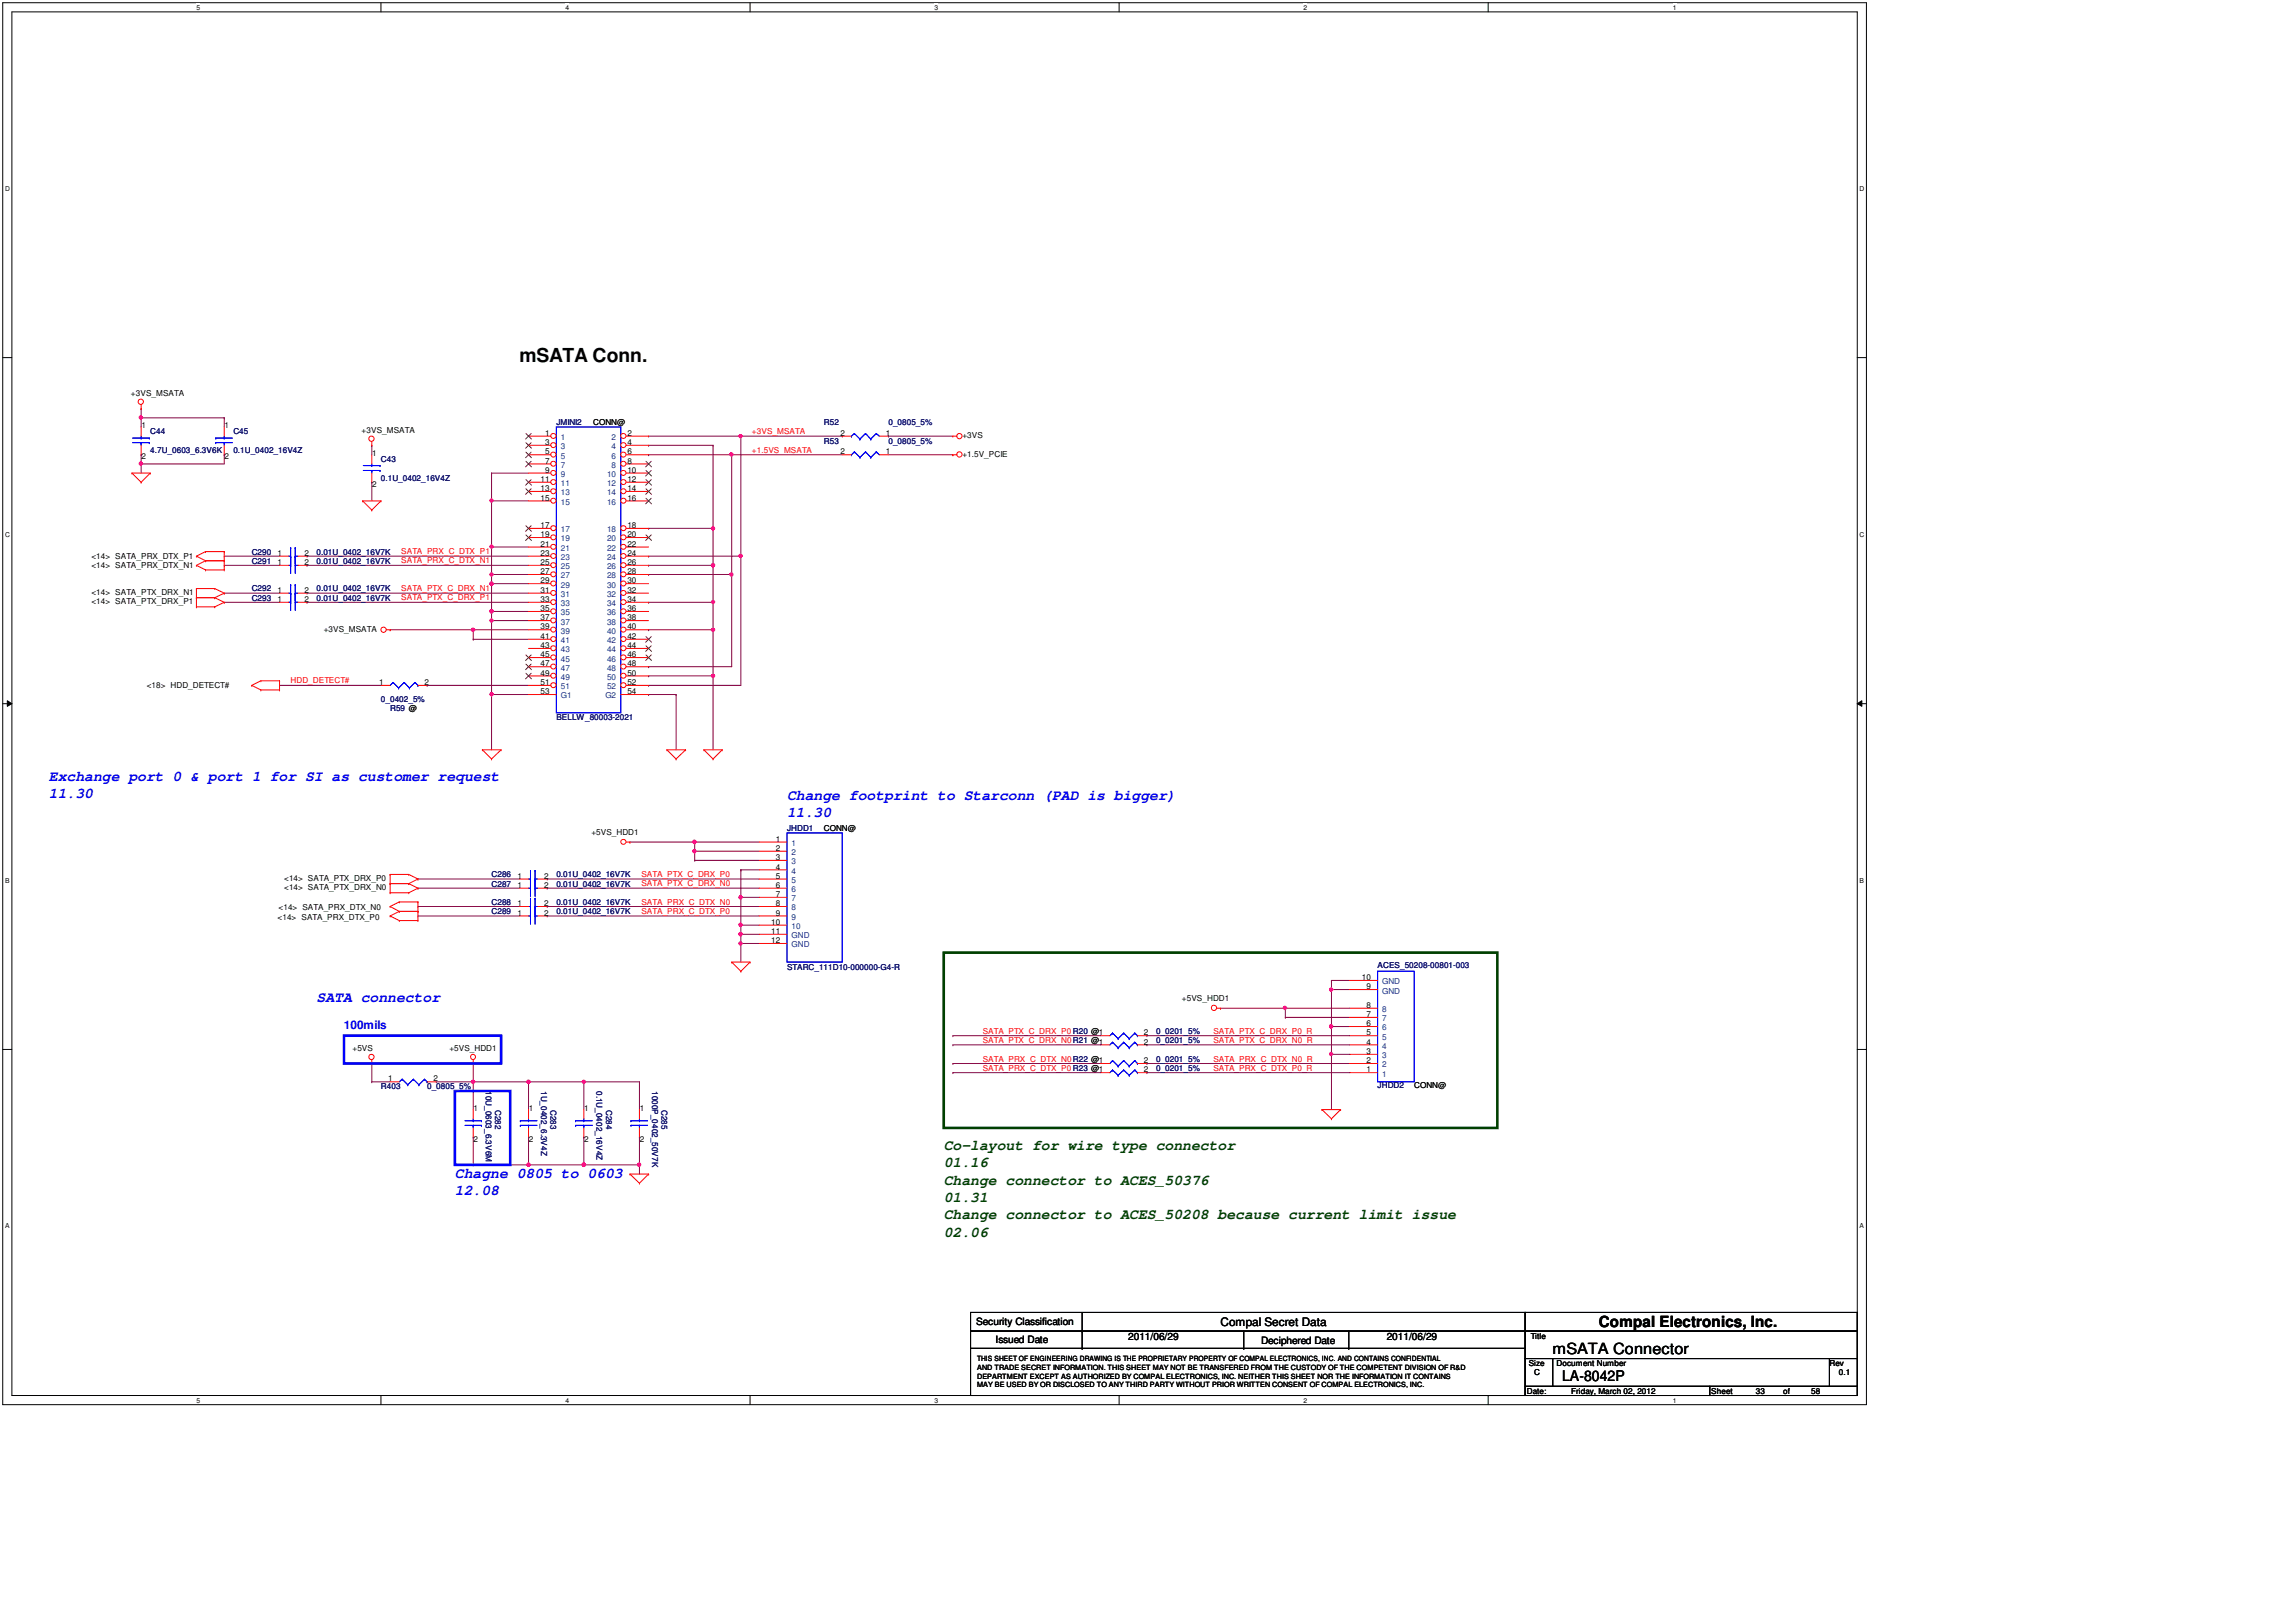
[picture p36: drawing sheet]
<svg xmlns="http://www.w3.org/2000/svg" width="297mm" height="210mm" viewBox="0 0 297 210" stroke-linecap="round" stroke-linejoin="round" font-family="sans-serif">
<defs><g id="words">
<text font-size="2.5" x="67.2" y="46.8">mSATA Conn.</text>
<g font-size="2">
<text x="206.8" y="171.7">Compal Electronics, Inc.</text>
<text x="200.9" y="175.3">mSATA Connector</text>
</g>
<g font-size="1.9" fill="#00f">
<text x="6.3" y="101.1">Exchange port 0 &amp; port 1 for SI as customer request</text>
<text x="6.3" y="103.3">11.30</text>
<text x="101.8" y="103.5">Change footprint to Starconn (PAD is bigger)</text>
<text x="101.8" y="105.7">11.30</text>
<text x="40.9" y="129.7">SATA connector</text>
<text x="58.9" y="152.4">Chagne 0805 to 0603</text>
<text x="58.9" y="154.6">12.08</text>
</g>
<g font-size="1.9" fill="#004000">
<text x="122.1" y="148.8">Co-layout for wire type connector</text>
<text x="122.1" y="151">01.16</text>
<text x="122.1" y="153.3">Change connector to ACES_50376</text>
<text x="122.1" y="155.5">01.31</text>
<text x="122.1" y="157.8">Change connector to ACES_50208 because current limit issue</text>
<text x="122.1" y="160">02.06</text>
</g>
<text font-size="1.9" x="202.1" y="178.7">LA-8042P</text>
<text font-size="1.5" fill="#00f" x="44.5" y="133.1">100mils</text>
<text font-size="1.5" x="157.9" y="171.6">Compal Secret Data</text>
<g font-size="1.3">
<text x="126.3" y="171.5">Security Classification</text>
<text x="128.8" y="173.8">Issued Date</text>
<text x="146" y="173.4">2011/06/29</text>
<text x="163.2" y="173.9">Deciphered Date</text>
<text x="179.4" y="173.4">2011/06/29</text>
</g>
<g font-size="1.1">
<text x="16.9" y="51.2">+3VS_MSATA</text>
<text x="18.3" y="55.4">1</text>
<text x="18.3" y="59.4">2</text>
<text x="29.1" y="55.4">1</text>
<text x="29.1" y="59.4">2</text>
<text x="46.8" y="56">+3VS_MSATA</text>
<text x="48.1" y="59">1</text>
<text x="70.5" y="57.6">3</text>
<text x="70.5" y="58.8">5</text>
<text x="70.5" y="60">7</text>
<text x="70.5" y="56.4">1</text>
<text x="76.8" y="55">CONN@</text>
<text x="81.2" y="57.6">4</text>
<text x="81.2" y="58.8">6</text>
<text x="81.2" y="60">8</text>
<text x="81.2" y="56.4">2</text>
<text x="108.7" y="56.4">2</text>
<text x="108.7" y="58.8">2</text>
<text x="114.6" y="56.4">1</text>
<text x="114.6" y="58.8">1</text>
<text x="124.5" y="56.7">+3VS</text>
<text x="124.5" y="59.1">+1.5V_PCIE</text>
<text x="48.1" y="63">2</text>
<text x="69.9" y="62.4">11</text>
<text x="69.9" y="63.6">13</text>
<text x="69.9" y="64.8">15</text>
<text x="70.5" y="61.2">9</text>
<text x="81.2" y="61.2">10</text>
<text x="81.2" y="62.4">12</text>
<text x="81.2" y="63.6">14</text>
<text x="81.2" y="64.8">16</text>
<text x="35.9" y="71.9">1</text>
<text x="39.4" y="71.9">2</text>
<text x="69.9" y="68.3">17</text>
<text x="69.9" y="69.5">19</text>
<text x="69.9" y="70.7">21</text>
<text x="69.9" y="71.9">23</text>
<text x="81.2" y="68.3">18</text>
<text x="81.2" y="69.5">20</text>
<text x="81.2" y="70.7">22</text>
<text x="81.2" y="71.9">24</text>
<text x="11.8" y="73.5">&lt;14&gt; SATA_PRX_DTX_N1</text>
<text x="11.8" y="72.4">&lt;14&gt; SATA_PRX_DTX_P1</text>
<text x="11.8" y="77">&lt;14&gt; SATA_PTX_DRX_N1</text>
<text x="35.9" y="73.1">1</text>
<text x="35.9" y="77.9">1</text>
<text x="35.9" y="76.7">1</text>
<text x="39.4" y="73.1">2</text>
<text x="39.4" y="77.9">2</text>
<text x="39.4" y="76.7">2</text>
<text x="69.9" y="73.1">25</text>
<text x="69.9" y="74.3">27</text>
<text x="69.9" y="75.5">29</text>
<text x="69.9" y="76.7">31</text>
<text x="69.9" y="77.9">33</text>
<text x="81.2" y="73.1">26</text>
<text x="81.2" y="74.3">28</text>
<text x="81.2" y="75.5">30</text>
<text x="81.2" y="76.7">32</text>
<text x="81.2" y="77.9">34</text>
<text x="11.8" y="78.2">&lt;14&gt; SATA_PTX_DRX_P1</text>
<text x="41.9" y="81.8">+3VS_MSATA</text>
<text x="69.9" y="79.1">35</text>
<text x="69.9" y="80.3">37</text>
<text x="69.9" y="81.5">39</text>
<text x="69.9" y="82.7">41</text>
<text x="69.9" y="83.9">43</text>
<text x="81.2" y="79.1">36</text>
<text x="81.2" y="80.3">38</text>
<text x="81.2" y="81.5">40</text>
<text x="81.2" y="82.7">42</text>
<text x="81.2" y="83.9">44</text>
<text x="19" y="89.1">&lt;18&gt; HDD_DETECT#</text>
<text x="49" y="88.7">1</text>
<text x="54.9" y="88.7">2</text>
<text x="69.9" y="85.1">45</text>
<text x="69.9" y="86.2">47</text>
<text x="69.9" y="87.4">49</text>
<text x="69.9" y="88.7">51</text>
<text x="69.9" y="89.8">53</text>
<text x="81.2" y="85.1">46</text>
<text x="81.2" y="86.2">48</text>
<text x="81.2" y="87.4">50</text>
<text x="81.2" y="88.7">52</text>
<text x="81.2" y="89.8">54</text>
<text x="106.6" y="107.6">CONN@</text>
<text x="66.9" y="113.7">1</text>
<text x="70.4" y="113.7">2</text>
<text x="76.5" y="108">+5VS_HDD1</text>
<text x="100.4" y="108.9">1</text>
<text x="100.4" y="110.1">2</text>
<text x="100.4" y="111.3">3</text>
<text x="100.4" y="112.5">4</text>
<text x="100.4" y="113.7">5</text>
<text x="35.9" y="119">&lt;14&gt; SATA_PRX_DTX_P0</text>
<text x="36" y="117.8">&lt;14&gt; SATA_PRX_DTX_N0</text>
<text x="36.8" y="115.2">&lt;14&gt; SATA_PTX_DRX_N0</text>
<text x="36.8" y="114">&lt;14&gt; SATA_PTX_DRX_P0</text>
<text x="66.9" y="118.5">1</text>
<text x="66.9" y="114.9">1</text>
<text x="66.9" y="117.3">1</text>
<text x="70.4" y="118.5">2</text>
<text x="70.4" y="114.9">2</text>
<text x="70.4" y="117.3">2</text>
<text x="99.8" y="119.7">10</text>
<text x="100.4" y="114.9">6</text>
<text x="100.4" y="116.1">7</text>
<text x="100.4" y="117.3">8</text>
<text x="100.4" y="118.5">9</text>
<text x="99.8" y="120.9">11</text>
<text x="99.8" y="122.1">12</text>
<text x="152.9" y="129.5">+5VS_HDD1</text>
<text x="176.2" y="126.8">10</text>
<text x="176.8" y="131.6">7</text>
<text x="176.8" y="130.4">8</text>
<text x="176.8" y="128">9</text>
<text x="45.6" y="136">+5VS</text>
<text x="58.1" y="136">+5VS_HDD1</text>
<text x="148" y="137.6">2</text>
<text x="148" y="134">2</text>
<text x="148" y="135.2">2</text>
<text x="176.8" y="137.6">2</text>
<text x="176.8" y="136.4">3</text>
<text x="176.8" y="135.2">4</text>
<text x="176.8" y="134">5</text>
<text x="176.8" y="132.8">6</text>
<text x="50.2" y="140">1</text>
<text x="56.1" y="140">2</text>
<text x="61.3" y="143.7">1</text>
<text x="68.4" y="143.7">1</text>
<text x="75.6" y="143.7">1</text>
<text x="82.8" y="143.7">1</text>
<text x="148" y="138.8">2</text>
<text x="176.8" y="138.8">1</text>
<text x="183" y="140.8">CONN@</text>
<text x="61.3" y="147.8">2</text>
<text x="68.4" y="147.8">2</text>
<text x="75.6" y="147.8">2</text>
<text x="82.8" y="147.8">2</text>
<text x="198" y="173.3">Title</text>
<text x="197.8" y="176.8">Size</text>
<text x="198.5" y="178">C</text>
<text x="201.4" y="176.8">Document Number</text>
<text x="236.7" y="176.8">Rev</text>
<text x="237.9" y="178">0.1</text>
<text x="197.5" y="180.4">Date:</text>
<text x="203.3" y="180.4">Friday, March 02, 2012</text>
<text x="221.4" y="180.4">Sheet</text>
<text x="227.2" y="180.4">33</text>
<text x="230.7" y="180.4">of</text>
<text x="234.3" y="180.4">58</text>
</g>
<g font-size="1.1" fill="#000080">
<text x="19.4" y="56.2">C44</text>
<text x="19.4" y="58.6">4.7U_0603_6.3V6K</text>
<text x="30.2" y="56.2">C45</text>
<text x="30.2" y="58.6">0.1U_0402_16V4Z</text>
<text x="49.3" y="59.8">C43</text>
<text x="72" y="55">JMINI2</text>
<text x="106.6" y="55">R52</text>
<text x="106.6" y="57.4">R53</text>
<text x="114.9" y="55">0_0805_5%</text>
<text x="114.9" y="57.4">0_0805_5%</text>
<text x="49.3" y="62.2">0.1U_0402_16V4Z</text>
<text x="32.6" y="71.8">C290</text>
<text x="40.9" y="71.8">0.01U_0402_16V7K</text>
<text x="32.6" y="72.9">C291</text>
<text x="32.6" y="77.7">C293</text>
<text x="32.6" y="76.5">C292</text>
<text x="40.9" y="72.9">0.01U_0402_16V7K</text>
<text x="40.9" y="77.7">0.01U_0402_16V7K</text>
<text x="40.9" y="76.5">0.01U_0402_16V7K</text>
<text x="49.3" y="90.9">0_0402_5%</text>
<text x="50.5" y="92">R59 @</text>
<text x="72" y="93.2">BELLW_80003-2021</text>
<text x="101.8" y="107.6">JHDD1</text>
<text x="63.6" y="113.5">C286</text>
<text x="72" y="113.5">0.01U_0402_16V7K</text>
<text x="63.6" y="118.3">C289</text>
<text x="63.6" y="114.7">C287</text>
<text x="63.6" y="117.1">C288</text>
<text x="72" y="118.3">0.01U_0402_16V7K</text>
<text x="72" y="114.7">0.01U_0402_16V7K</text>
<text x="72" y="117.1">0.01U_0402_16V7K</text>
<text x="101.8" y="125.5">STARC_111D10-000000-G4-R</text>
<text x="178.2" y="125.2">ACES_50208-00801-003</text>
<text x="149.6" y="137.4">0_0201_5%</text>
<text x="149.6" y="133.8">0_0201_5%</text>
<text x="149.6" y="135">0_0201_5%</text>
<text x="49.3" y="141">R403</text>
<text x="55.3" y="141">0_0805_5%</text>
<text x="62.9" y="141.2" transform="rotate(90 62.9 141.2)">10U_0603_6.3V6M</text>
<text x="64.1" y="143.6" transform="rotate(90 64.1 143.6)">C282</text>
<text x="70" y="141.2" transform="rotate(90 70 141.2)">1U_0402_6.3V4Z</text>
<text x="71.2" y="143.6" transform="rotate(90 71.2 143.6)">C283</text>
<text x="77.2" y="141.2" transform="rotate(90 77.2 141.2)">0.1U_0402_16V4Z</text>
<text x="78.4" y="143.6" transform="rotate(90 78.4 143.6)">C284</text>
<text x="84.4" y="141.2" transform="rotate(90 84.4 141.2)">1000P_0402_50V7K</text>
<text x="85.6" y="143.6" transform="rotate(90 85.6 143.6)">C285</text>
<text x="149.6" y="138.6">0_0201_5%</text>
<text x="178.2" y="140.8">JHDD2</text>
</g>
<g font-size="1.1" fill="#004080">
<text x="72.6" y="58.1">3</text>
<text x="72.6" y="59.4">5</text>
<text x="72.6" y="56.9">1</text>
<text x="79.1" y="58.1">4</text>
<text x="79.1" y="59.4">6</text>
<text x="79.1" y="56.9">2</text>
<text x="72.6" y="60.5">7</text>
<text x="72.6" y="61.7">9</text>
<text x="72.6" y="62.9">11</text>
<text x="72.6" y="64.1">13</text>
<text x="72.6" y="65.3">15</text>
<text x="78.5" y="61.7">10</text>
<text x="78.5" y="62.9">12</text>
<text x="78.5" y="64.1">14</text>
<text x="78.5" y="65.3">16</text>
<text x="79.1" y="60.5">8</text>
<text x="72.6" y="68.9">17</text>
<text x="72.6" y="70.1">19</text>
<text x="72.6" y="71.3">21</text>
<text x="78.5" y="68.9">18</text>
<text x="78.5" y="70.1">20</text>
<text x="78.5" y="71.3">22</text>
<text x="72.6" y="72.5">23</text>
<text x="72.6" y="73.7">25</text>
<text x="72.6" y="74.9">27</text>
<text x="72.6" y="76">29</text>
<text x="72.6" y="77.3">31</text>
<text x="78.5" y="72.5">24</text>
<text x="78.5" y="73.7">26</text>
<text x="78.5" y="74.9">28</text>
<text x="78.5" y="76">30</text>
<text x="78.5" y="77.3">32</text>
<text x="72.6" y="78.5">33</text>
<text x="72.6" y="79.6">35</text>
<text x="72.6" y="80.8">37</text>
<text x="72.6" y="82">39</text>
<text x="72.6" y="83.2">41</text>
<text x="78.5" y="78.5">34</text>
<text x="78.5" y="79.6">36</text>
<text x="78.5" y="80.8">38</text>
<text x="78.5" y="82">40</text>
<text x="78.5" y="83.2">42</text>
<text x="72.6" y="84.4">43</text>
<text x="72.6" y="85.6">45</text>
<text x="72.6" y="86.8">47</text>
<text x="72.6" y="88">49</text>
<text x="72.6" y="89.2">51</text>
<text x="78.5" y="84.4">44</text>
<text x="78.5" y="85.6">46</text>
<text x="78.5" y="86.8">48</text>
<text x="78.5" y="88">50</text>
<text x="78.5" y="89.2">52</text>
<text x="72.6" y="90.4">G1</text>
<text x="78.3" y="90.4">G2</text>
<text x="102.4" y="109.5">1</text>
<text x="102.4" y="110.7">2</text>
<text x="102.4" y="111.8">3</text>
<text x="102.4" y="113.1">4</text>
<text x="102.4" y="114.3">5</text>
<text x="102.4" y="115.4">6</text>
<text x="102.4" y="116.6">7</text>
<text x="102.4" y="117.8">8</text>
<text x="102.4" y="119">9</text>
<text x="102.4" y="120.2">10</text>
<text x="102.4" y="121.4">GND</text>
<text x="102.4" y="122.6">GND</text>
<text x="178.8" y="131">8</text>
<text x="178.8" y="128.6">GND</text>
<text x="178.8" y="127.4">GND</text>
<text x="178.8" y="137">3</text>
<text x="178.8" y="135.7">4</text>
<text x="178.8" y="134.5">5</text>
<text x="178.8" y="133.4">6</text>
<text x="178.8" y="132.2">7</text>
<text x="178.8" y="139.3">1</text>
<text x="178.8" y="138.1">2</text>
</g>
<g font-size="1.1" fill="#f00">
<text x="97.3" y="58.6">+1.5VS_MSATA</text>
<text x="97.3" y="56.2">+3VS_MSATA</text>
<text x="51.9" y="71.7">SATA_PRX_C_DTX_P1</text>
<text x="51.9" y="72.9">SATA_PRX_C_DTX_N1</text>
<text x="51.9" y="76.5">SATA_PTX_C_DRX_N1</text>
<text x="51.9" y="77.7">SATA_PTX_C_DRX_P1</text>
<text x="37.6" y="88.4">HDD_DETECT#</text>
<text x="83" y="113.5">SATA_PTX_C_DRX_P0</text>
<text x="83" y="114.7">SATA_PTX_C_DRX_N0</text>
<text x="83" y="117.1">SATA_PRX_C_DTX_N0</text>
<text x="83" y="118.3">SATA_PRX_C_DTX_P0</text>
<text x="127.1" y="135">SATA_PTX_C_DRX_N0R21 @1</text>
<text x="127.1" y="133.8">SATA_PTX_C_DRX_P0 R20 @1</text>
<text x="127.1" y="137.4">SATA_PRX_C_DTX_N0R22 @1</text>
<text x="157" y="135">SATA_PTX_C_DRX_N0_R</text>
<text x="157" y="133.8">SATA_PTX_C_DRX_P0_R</text>
<text x="157" y="137.4">SATA_PRX_C_DTX_N0_R</text>
<text x="127.1" y="138.6">SATA_PRX_C_DTX_P0 R23 @1</text>
<text x="157" y="138.6">SATA_PRX_C_DTX_P0_R</text>
</g>
<g font-size=".9">
<text x="25.4" y="1.3">5</text>
<text x="73.2" y="1.3">4</text>
<text x="120.9" y="1.3">3</text>
<text x="168.7" y="1.3">2</text>
<text x="216.4" y="1.3">1</text>
<text x=".6" y="24.7">D</text>
<text x="240.6" y="24.7">D</text>
<text x=".6" y="69.4">C</text>
<text x="240.6" y="69.4">C</text>
<text x=".6" y="114.2">B</text>
<text x="240.6" y="114.2">B</text>
<text x=".6" y="159">A</text>
<text x="240.6" y="159">A</text>
<text x="126.4" y="178.4">DEPARTMENT EXCEPT AS AUTHORIZED BY COMPAL ELECTRONICS, INC. NEITHER THIS SHEET NOR THE INFORMATION IT CONTAINS</text>
<text x="126.4" y="176.2">THIS SHEET OF ENGINEERING DRAWING IS THE PROPRIETARY PROPERTY OF COMPAL ELECTRONICS, INC. AND CONTAINS CONFIDENTIAL</text>
<text x="126.4" y="177.3">AND TRADE SECRET INFORMATION. THIS SHEET MAY NOT BE TRANSFERED FROM THE CUSTODY OF THE COMPETENT DIVISION OF R&amp;D</text>
<text x="126.4" y="179.5">MAY BE USED BY OR DISCLOSED TO ANY THIRD PARTY WITHOUT PRIOR WRITTEN CONSENT OF COMPAL ELECTRONICS, INC.</text>
<text x="25.4" y="181.5">5</text>
<text x="73.2" y="181.5">4</text>
<text x="120.9" y="181.5">3</text>
<text x="168.7" y="181.5">2</text>
<text x="216.4" y="181.5">1</text>
</g>
</g></defs>
<path d="M.4 .4h241.1v181.4h-241.1zM1.5 1.5h238.8v179.1h-238.8z" fill="none" stroke="#000" stroke-width=".13"/>
<g fill="#fff">
<path d="M25.4 .5h.5v1h-.5z"/>
<path d="M25.4 180.7h.5v1h-.5z"/>
</g>
<path d="M49.3 .4v1.1M49.3 180.6v1.2" fill="none" stroke="#000" stroke-width=".13"/>
<g fill="#fff">
<path d="M73.2 .5h.4v1h-.4z"/>
<path d="M73.2 180.7h.4v1h-.4z"/>
</g>
<path d="M97 .4v1.1M97 180.6v1.2" fill="none" stroke="#000" stroke-width=".13"/>
<g fill="#fff">
<path d="M120.9 .5h.5v1h-.5z"/>
<path d="M120.9 180.7h.5v1h-.5z"/>
</g>
<path d="M144.8 .4v1.1M144.8 180.6v1.2" fill="none" stroke="#000" stroke-width=".13"/>
<g fill="#fff">
<path d="M168.7 .5h.4v1h-.4z"/>
<path d="M168.7 180.7h.4v1h-.4z"/>
</g>
<path d="M192.5 .4v1.1M192.5 180.6v1.2" fill="none" stroke="#000" stroke-width=".13"/>
<g fill="#fff">
<path d="M216.4 .5h.5v1h-.5z"/>
<path d="M216.4 180.7h.5v1h-.5z"/>
<path d="M.6 23.9h.6v1h-.6z"/>
<path d="M240.6 23.9h.6v1h-.6z"/>
<path d="M.6 68.6h.6v1h-.6z"/>
<path d="M240.6 68.6h.6v1h-.6z"/>
</g>
<path d="M.4 46.3h1.1M240.3 46.3h1.2" fill="none" stroke="#000" stroke-width=".13"/>
<g fill="#fff">
<path d="M.6 113.4h.6v1h-.6z"/>
<path d="M240.6 113.4h.5v1h-.5z"/>
</g>
<path d="M.4 91.1h1.1M.9 90.7l.6 .4-.6 .3zM240.3 91.1l.6-.4v.7zM240.3 91.1h1.2" fill="none" stroke="#000" stroke-width=".13"/>
<path d="M.9 90.7l.6 .4-.6 .3zM240.3 91.1l.6-.4v.7z" fill="#000"/>
<g fill="#fff">
<path d="M.6 158.2h.6v.9h-.6z"/>
<path d="M240.6 158.2h.5v.9h-.5z"/>
</g>
<path d="M.4 135.8h1.1M240.3 135.8h1.2" fill="none" stroke="#000" stroke-width=".13"/>
<g fill="none" stroke="#800040" stroke-width=".13">
<path d="M48.1 57.6h.1M48.1 57.6v1.3M83.9 56.4h.1M83.9 56.4h11.9M94.7 58.9h.1M94.7 58.9h14.3M95.8 56.4h.1M95.8 56.4v15.6M114.9 56.4h.1M114.9 56.4h8.4M48.1 62.4h.1M48.1 62.4v2.4"/>
<path d="M87.5 89.9h.1M87.5 89.9v7.1"/>
</g>
<path d="M95.7 56.3h.2l.1 .1-.1 .2-.1 .1-.1-.1z" fill-rule="evenodd" fill="#f0f"/>
<path d="M95.7 56.3h.2l.1 .1-.1 .2-.1 .1-.1-.1z" fill="none" stroke="#f0f" stroke-width=".13"/>
<path d="M92.3 77.9h.1M92.3 77.9v3.6" fill="none" stroke="#800040" stroke-width=".13"/>
<path d="M92.1 77.7h.3l.1 .2-.1 .1-.1 .1-.2-.1z" fill-rule="evenodd" fill="#f0f"/>
<path d="M92.1 77.7h.3l.1 .2-.1 .1-.1 .1-.2-.1z" fill="none" stroke="#f0f" stroke-width=".13"/>
<path d="M92.3 73.2h.1M92.3 73.2v4.7" fill="none" stroke="#800040" stroke-width=".13"/>
<path d="M92.1 73h.3l.1 .1-.1 .2-.1 .1-.2-.1z" fill-rule="evenodd" fill="#f0f"/>
<path d="M92.1 73h.3l.1 .1-.1 .2-.1 .1-.2-.1z" fill="none" stroke="#f0f" stroke-width=".13"/>
<path d="M92.3 81.5h.1M92.3 81.5v6" fill="none" stroke="#800040" stroke-width=".13"/>
<path d="M92.1 81.3h.3l.1 .2-.1 .1-.1 .1-.2-.1z" fill-rule="evenodd" fill="#f0f"/>
<path d="M92.1 81.3h.3l.1 .2-.1 .1-.1 .1-.2-.1z" fill="none" stroke="#f0f" stroke-width=".13"/>
<path d="M92.3 68.4h.1M92.3 68.4v4.8" fill="none" stroke="#800040" stroke-width=".13"/>
<path d="M92.1 68.2h.3l.1 .2-.1 .1-.1 .1-.2-.1z" fill-rule="evenodd" fill="#f0f"/>
<path d="M92.1 68.2h.3l.1 .2-.1 .1-.1 .1-.2-.1z" fill="none" stroke="#f0f" stroke-width=".13"/>
<path d="M83.9 57.6h.1M83.9 57.6h8.4M92.3 57.6h.1M92.3 57.6v10.8h-8.4M83.9 68.4h.1M92.3 87.5h.1M92.3 87.5v9.5" fill="none" stroke="#800040" stroke-width=".13"/>
<path d="M92.1 87.3h.3l.1 .2-.1 .1-.1 .1-.2-.1z" fill-rule="evenodd" fill="#f0f"/>
<path d="M92.1 87.3h.3l.1 .2-.1 .1-.1 .1-.2-.1z" fill="none" stroke="#f0f" stroke-width=".13"/>
<path d="M83.9 73.2h.1M83.9 77.9h.1M83.9 73.2h8.4M83.9 77.9h8.4M95.8 72h.1M95.8 72v16.7h-11.9M83.9 81.5h.1M83.9 87.5h.1M83.9 88.7h.1M83.9 81.5h8.4M83.9 87.5h8.4" fill="none" stroke="#800040" stroke-width=".13"/>
<path d="M95.7 71.8h.2l.1 .1-.1 .2h-.1h-.1z" fill-rule="evenodd" fill="#f0f"/>
<path d="M95.7 71.8h.2l.1 .1-.1 .2h-.1h-.1z" fill="none" stroke="#f0f" stroke-width=".13"/>
<path d="M94.7 58.9h.1M94.7 58.9v15.4M83.9 72h.1M83.9 72h11.9" fill="none" stroke="#800040" stroke-width=".13"/>
<path d="M94.5 58.7h.3v.1v.1l-.2 .1-.1-.1z" fill-rule="evenodd" fill="#f0f"/>
<path d="M94.5 58.7h.3v.1v.1l-.2 .1-.1-.1z" fill="none" stroke="#f0f" stroke-width=".13"/>
<path d="M83.9 58.9h.1M83.9 58.9h10.8M83.9 74.3h.1M83.9 74.3h10.8M94.7 74.3h.1M94.7 74.3v12" fill="none" stroke="#800040" stroke-width=".13"/>
<path d="M94.5 74.2h.3v.1v.2l-.2 .1-.1-.1z" fill-rule="evenodd" fill="#f0f"/>
<path d="M94.5 74.2h.3v.1v.2l-.2 .1-.1-.1z" fill="none" stroke="#f0f" stroke-width=".13"/>
<path d="M18.3 52.9h.1M18.3 52.9v1.2M18.3 60h.1M18.3 60v1.2M18.3 60h10.7M83.9 86.3h.1M83.9 86.3h10.8" fill="none" stroke="#800040" stroke-width=".13"/>
<path d="M18.1 59.8h.3v.2v.1l-.2 .1-.1-.1z" fill-rule="evenodd" fill="#f0f"/>
<path d="M18.1 59.8h.3v.2v.1l-.2 .1-.1-.1z" fill="none" stroke="#f0f" stroke-width=".13"/>
<path d="M18.3 54.1h.1M18.3 54.1h10.7M29 58.9h.1M29 54.1h.1M29 54.1v1.2M29 58.9v1.1" fill="none" stroke="#800040" stroke-width=".13"/>
<path d="M18.1 53.9h.3v.1v.2h-.2h-.1z" fill-rule="evenodd" fill="#f0f"/>
<path d="M18.1 53.9h.3v.1v.2h-.2h-.1z" fill="none" stroke="#f0f" stroke-width=".13"/>
<g fill="none" stroke="#800040" stroke-width=".13">
<path d="M18.3 54.1h.1M18.3 58.9h.1M18.3 54.1v1.2M18.3 58.9v1.1M95.8 56.4h13.2M109 56.4h.1M63.6 75.5h.1M63.6 75.5v3.6M50.5 81.5h.1M50.5 81.5h10.7M63.6 80.3h.1M63.6 80.3h4.8"/>
<path d="M83.9 89.9h.1M83.9 89.9h3.6"/>
</g>
<path d="M63.4 78.9h.3l.1 .2-.1 .2h-.1h-.2z" fill-rule="evenodd" fill="#f0f"/>
<path d="M63.4 78.9h.3l.1 .2-.1 .2h-.1h-.2z" fill="none" stroke="#f0f" stroke-width=".13"/>
<path d="M63.4 75.4h.3l.1 .1-.1 .2h-.1h-.2z" fill-rule="evenodd" fill="#f0f"/>
<path d="M63.4 75.4h.3l.1 .1-.1 .2h-.1h-.2z" fill="none" stroke="#f0f" stroke-width=".13"/>
<path d="M63.6 89.9h.1M63.6 89.9v7.1" fill="none" stroke="#800040" stroke-width=".13"/>
<path d="M63.4 89.7h.3l.1 .1-.1 .2h-.1h-.2z" fill-rule="evenodd" fill="#f0f"/>
<path d="M63.4 89.7h.3l.1 .1-.1 .2h-.1h-.2z" fill="none" stroke="#f0f" stroke-width=".13"/>
<path d="M61.2 81.5h.1M61.2 81.5h7.2" fill="none" stroke="#800040" stroke-width=".13"/>
<path d="M61 81.3h.4v.2v.1l-.2 .1-.2-.1z" fill-rule="evenodd" fill="#f0f"/>
<path d="M61 81.3h.4v.2v.1l-.2 .1-.2-.1z" fill="none" stroke="#f0f" stroke-width=".13"/>
<path d="M61.2 82.7h.1M61.2 81.5h.1M61.2 82.7h7.2M61.2 81.5v1.2M63.6 80.3h.1M63.6 80.3v9.6" fill="none" stroke="#800040" stroke-width=".13"/>
<path d="M63.4 80.2h.3l.1 .1-.1 .2h-.1h-.2z" fill-rule="evenodd" fill="#f0f"/>
<path d="M63.4 80.2h.3l.1 .1-.1 .2h-.1h-.2z" fill="none" stroke="#f0f" stroke-width=".13"/>
<path d="M63.6 70.8h.1M63.6 74.3h.1M63.6 70.8h4.8M63.6 74.3h4.8" fill="none" stroke="#800040" stroke-width=".13"/>
<path d="M63.4 74.2h.3l.1 .1-.1 .2-.1 .1-.2-.1z" fill-rule="evenodd" fill="#f0f"/>
<path d="M63.4 74.2h.3l.1 .1-.1 .2-.1 .1-.2-.1z" fill="none" stroke="#f0f" stroke-width=".13"/>
<path d="M63.6 74.3h.1M63.6 74.3v1.2" fill="none" stroke="#800040" stroke-width=".13"/>
<path d="M63.4 75.4h.3l.1 .1-.1 .2h-.1h-.2z" fill-rule="evenodd" fill="#f0f"/>
<path d="M63.4 75.4h.3l.1 .1-.1 .2h-.1h-.2z" fill="none" stroke="#f0f" stroke-width=".13"/>
<path d="M63.6 75.5h.1M63.6 79.1h.1M63.6 61.2h.1M63.6 64.8h.1M63.6 75.5h4.8M63.6 79.1h4.8M63.6 61.2h4.8M63.6 64.8v6M63.6 64.8h4.8M63.6 89.9h.1M63.6 89.9h4.8" fill="none" stroke="#800040" stroke-width=".13"/>
<path d="M63.4 64.6h.3l.1 .2-.1 .1-.1 .1-.2-.1z" fill-rule="evenodd" fill="#f0f"/>
<path d="M63.4 64.6h.3l.1 .2-.1 .1-.1 .1-.2-.1z" fill="none" stroke="#f0f" stroke-width=".13"/>
<path d="M63.6 61.2h.1M63.6 79.1h.1M63.6 61.2v3.6M63.6 79.1v1.2" fill="none" stroke="#800040" stroke-width=".13"/>
<path d="M63.4 78.9h.3l.1 .2-.1 .2h-.1h-.2z" fill-rule="evenodd" fill="#f0f"/>
<path d="M63.4 78.9h.3l.1 .2-.1 .2h-.1h-.2z" fill="none" stroke="#f0f" stroke-width=".13"/>
<path d="M63.6 70.8h.1M63.6 70.8v3.5" fill="none" stroke="#800040" stroke-width=".13"/>
<path d="M63.4 70.6h.3l.1 .1-.1 .2-.1 .1-.2-.1z" fill-rule="evenodd" fill="#f0f"/>
<path d="M63.4 70.6h.3l.1 .1-.1 .2-.1 .1-.2-.1z" fill="none" stroke="#f0f" stroke-width=".13"/>
<g fill="none" stroke="#800040" stroke-width=".13">
<path d="M70.8 113.8h.1M70.8 114.9h.1M70.8 117.3h.1M70.8 118.5h.1M70.8 113.8h27.4M70.8 114.9h27.4M70.8 117.3h27.4M70.8 118.5h27.4M95.8 116.1h.1M95.8 112.6h.1M95.8 119.7h.1M95.8 116.1h2.4"/>
<path d="M95.8 112.6v7.1M95.8 119.7h2.4M95.8 112.6h2.4M48.1 137.6h.1M48.1 137.6v2.4M61.2 137.6h.1M61.2 137.6v2.4M95.8 122.1h.1M95.8 122.1v2.4"/>
</g>
<path d="M95.7 116h.2l.1 .1-.1 .2h-.1h-.1z" fill-rule="evenodd" fill="#f0f"/>
<path d="M95.7 116h.2l.1 .1-.1 .2h-.1h-.1z" fill="none" stroke="#f0f" stroke-width=".13"/>
<path d="M89.9 111.3h.1M89.9 110.2h.1M89.9 109h.1M89.9 111.3h8.3M89.9 109v2.3M89.9 109h8.3" fill="none" stroke="#800040" stroke-width=".13"/>
<path d="M89.7 108.8h.3v.1v.2l-.2 .1-.1-.1z" fill-rule="evenodd" fill="#f0f"/>
<path d="M89.7 108.8h.3v.1v.2l-.2 .1-.1-.1z" fill="none" stroke="#f0f" stroke-width=".13"/>
<path d="M89.9 110.2h.1M89.9 110.2h8.3" fill="none" stroke="#800040" stroke-width=".13"/>
<path d="M89.7 110h.3v.2v.1l-.2 .1-.1-.1z" fill-rule="evenodd" fill="#f0f"/>
<path d="M89.7 110h.3v.2v.1l-.2 .1-.1-.1z" fill="none" stroke="#f0f" stroke-width=".13"/>
<path d="M81.5 109h.1M81.5 109h8.4M48.1 140h.1M48.1 140h2.4M61.2 140h.1M61.2 140h7.2" fill="none" stroke="#800040" stroke-width=".13"/>
<path d="M68.2 139.8h.3l.1 .2-.1 .1-.1 .1-.2-.1z" fill-rule="evenodd" fill="#f0f"/>
<path d="M68.2 139.8h.3l.1 .2-.1 .1-.1 .1-.2-.1z" fill="none" stroke="#f0f" stroke-width=".13"/>
<path d="M61 139.8h.4v.2v.1l-.2 .1-.2-.1z" fill-rule="evenodd" fill="#f0f"/>
<path d="M61 139.8h.4v.2v.1l-.2 .1-.2-.1z" fill="none" stroke="#f0f" stroke-width=".13"/>
<path d="M75.5 140h.1M75.5 140v3.6M61.2 147.2h.1M61.2 150.8h.1M61.2 147.2v3.6M61.2 150.8h14.3M68.4 147.2h.1M68.4 150.8h.1M68.4 147.2v3.6M82.7 150.8h.1M82.7 150.8v1.1" fill="none" stroke="#800040" stroke-width=".13"/>
<path d="M75.4 150.6h.3v.1v.2l-.2 .1-.1-.1z" fill-rule="evenodd" fill="#f0f"/>
<path d="M75.4 150.6h.3v.1v.2l-.2 .1-.1-.1z" fill="none" stroke="#f0f" stroke-width=".13"/>
<path d="M68.2 150.6h.3l.1 .1-.1 .2-.1 .1-.2-.1z" fill-rule="evenodd" fill="#f0f"/>
<path d="M68.2 150.6h.3l.1 .1-.1 .2-.1 .1-.2-.1z" fill="none" stroke="#f0f" stroke-width=".13"/>
<path d="M68.4 140h.1M68.4 140v3.6M68.4 140h7.1" fill="none" stroke="#800040" stroke-width=".13"/>
<path d="M75.4 139.8h.3v.2v.1l-.2 .1-.1-.1z" fill-rule="evenodd" fill="#f0f"/>
<path d="M75.4 139.8h.3v.2v.1l-.2 .1-.1-.1z" fill="none" stroke="#f0f" stroke-width=".13"/>
<path d="M68.2 139.8h.3l.1 .2-.1 .1-.1 .1-.2-.1z" fill-rule="evenodd" fill="#f0f"/>
<path d="M68.2 139.8h.3l.1 .2-.1 .1-.1 .1-.2-.1z" fill="none" stroke="#f0f" stroke-width=".13"/>
<path d="M61.2 140h.1M61.2 140v3.6M75.5 140h.1M75.5 140h7.2M82.7 140h.1M82.7 140v3.6M75.5 147.2h.1M75.5 150.8h.1M75.5 147.2v3.6M82.7 147.2h.1M82.7 147.2v3.6h-7.2" fill="none" stroke="#800040" stroke-width=".13"/>
<path d="M82.5 150.6h.3l.1 .1-.1 .2-.1 .1-.2-.1z" fill-rule="evenodd" fill="#f0f"/>
<path d="M82.5 150.6h.3l.1 .1-.1 .2-.1 .1-.2-.1z" fill="none" stroke="#f0f" stroke-width=".13"/>
<path d="M75.4 150.6h.3v.1v.2l-.2 .1-.1-.1z" fill-rule="evenodd" fill="#f0f"/>
<path d="M75.4 150.6h.3v.1v.2l-.2 .1-.1-.1z" fill="none" stroke="#f0f" stroke-width=".13"/>
<g fill="none" stroke="#800040" stroke-width=".13">
<path d="M29 72h.1M29 73.2h.1M29 77.9h.1M29 76.8h.1M29 72h7.2M29 73.2h7.2M29 76.8h7.2M29 77.9h7.2M39.7 72h.1M39.7 73.2h.1M39.7 76.8h.1M39.7 77.9h.1"/>
<path d="M39.7 72h28.7M39.7 73.2h28.7M39.7 76.8h28.7M39.7 77.9h28.7M95.8 119.7h.1M95.8 119.7v1.2M56.4 140h.1M56.4 140h4.8M95.8 120.9h.1M95.8 120.9h2.4"/>
</g>
<path d="M95.7 119.5h.2l.1 .2-.1 .1-.1 .1-.1-.1z" fill-rule="evenodd" fill="#f0f"/>
<path d="M95.7 119.5h.2l.1 .2-.1 .1-.1 .1-.1-.1z" fill="none" stroke="#f0f" stroke-width=".13"/>
<path d="M95.8 122.1h.1M95.8 122.1h2.4" fill="none" stroke="#800040" stroke-width=".13"/>
<path d="M95.7 121.9h.2l.1 .2-.1 .1-.1 .1-.1-.1z" fill-rule="evenodd" fill="#f0f"/>
<path d="M95.7 121.9h.2l.1 .2-.1 .1-.1 .1-.1-.1z" fill="none" stroke="#f0f" stroke-width=".13"/>
<path d="M95.8 120.9h.1M95.8 120.9v1.2" fill="none" stroke="#800040" stroke-width=".13"/>
<path d="M95.7 120.7h.2l.1 .2-.1 .1-.1 .1-.1-.1z" fill-rule="evenodd" fill="#f0f"/>
<path d="M95.7 120.7h.2l.1 .2-.1 .1-.1 .1-.1-.1z" fill="none" stroke="#f0f" stroke-width=".13"/>
<g fill="none" stroke="#800040" stroke-width=".13">
<path d="M114.9 58.9h8.4M123.3 58.9h.1M36.2 88.7h.1M36.2 88.7h13.1M55.3 88.7h.1M55.3 88.7h13.1M54.1 113.8h.1M54.1 114.9h.1M54.1 117.3h.1M54.1 118.5h.1M54.1 113.8h13.1M54.1 114.9h13.1"/>
<path d="M54.1 117.3h13.1M54.1 118.5h13.1M172.3 136.4h.1M172.3 136.4v7.2"/>
</g>
<path d="M172.1 136.2h.2l.1 .2-.1 .1-.1 .1-.1-.1z" fill-rule="evenodd" fill="#f0f"/>
<path d="M172.1 136.2h.2l.1 .2-.1 .1-.1 .1-.1-.1z" fill="none" stroke="#f0f" stroke-width=".13"/>
<path d="M172.3 136.4h.1M172.3 132.8h.1M172.3 136.4h2.3M172.3 132.8v3.6" fill="none" stroke="#800040" stroke-width=".13"/>
<path d="M172.1 132.6h.2l.1 .2-.1 .2-.1 .1-.1-.1z" fill-rule="evenodd" fill="#f0f"/>
<path d="M172.1 132.6h.2l.1 .2-.1 .2-.1 .1-.1-.1z" fill="none" stroke="#f0f" stroke-width=".13"/>
<path d="M166.3 131.7h.1M166.3 130.5h.1M166.3 131.7h8.3M166.3 130.5v1.2M166.3 130.5h8.3M172.3 132.8h.1M172.3 132.8h2.3" fill="none" stroke="#800040" stroke-width=".13"/>
<path d="M166.1 130.3h.3l.1 .1-.1 .2h-.2h-.1z" fill-rule="evenodd" fill="#f0f"/>
<path d="M166.1 130.3h.3l.1 .1-.1 .2h-.2h-.1z" fill="none" stroke="#f0f" stroke-width=".13"/>
<path d="M157.9 130.5h.1M157.9 130.5h8.4M172.3 126.9h.1M172.3 128.1h.1M172.3 126.9h2.3M172.3 128.1h2.3M172.3 128.1v4.7" fill="none" stroke="#800040" stroke-width=".13"/>
<path d="M172.1 127.9h.2l.1 .2-.1 .1-.1 .1-.1-.1z" fill-rule="evenodd" fill="#f0f"/>
<path d="M172.1 127.9h.2l.1 .2-.1 .1-.1 .1-.1-.1z" fill="none" stroke="#f0f" stroke-width=".13"/>
<g fill="none" stroke="#800040" stroke-width=".13">
<path d="M123.3 135.2h.1M123.3 134h.1M123.3 137.6h.1M123.3 138.8h.1M123.3 135.2h19.1M123.3 134h19.1M123.3 137.6h19.1M123.3 138.8h19.1M148.4 135.2h.1M148.4 134h.1M148.4 137.6h.1M148.4 138.8h.1"/>
<path d="M148.4 135.2h26.2M148.4 134h26.2M148.4 137.6h26.2M148.4 138.8h26.2M172.3 126.9h.1M172.3 126.9v1.2"/>
</g>
<g fill="none" stroke="#f00" stroke-width=".13">
<path d="M18.3 52.9h.1M18.3 52.4v.5M29 55.3v1.1M29 57.6v1.3M48.1 57.6h.1M48.1 57.2v.4M48.1 58.9v1.1M109 56.4h1.2M109 58.9h1.2M113.8 56.4h1.1M113.8 58.9h1.1M123.3 56.4h.1"/>
<path d="M123.3 58.9h.1M123.3 56.4h.5M123.3 58.9h.5M17.1 61.2h.1M17.1 61.2h2.3M17.1 61.2l1.2 1.2M18.3 62.4h.1M19.4 61.2h.1M19.4 61.2l-1.1 1.2M25.4 73.2h.1M25.4 72h.1M25.4 78.5h.1"/>
<path d="M25.4 77.4h.1M25.4 76.2h.1M25.4 73.2l1.2 .6M25.4 72l1.2 .6M25.4 77.4h2.4M25.4 78.5h2.4M25.4 76.2v2.3M25.4 76.2h2.4M26.6 73.8h.1M26.6 72.6h.1M26.6 71.4h.1M26.6 73.8h2.4"/>
<path d="M26.6 72.6l-1.2 .6M26.6 72.6h2.4M26.6 71.4l-1.2 .6M26.6 71.4h2.4M27.8 77.4h.1M27.8 78.5h.1M27.8 76.2h.1M27.8 77.4l1.2 .5M27.8 76.2l1.2 .6M29 72.6h.1M29 73.8h.1M29 71.4h.1"/>
<path d="M29 77.9h.1M29 76.8h.1M29 71.4v2.4M29 77.9l-1.2 .6M29 76.8l-1.2 .6M36.2 73.2h1.1M36.2 77.9h1.1M36.2 72h1.1M36.2 76.8h1.1M38.5 73.2h1.2M38.5 77.9h1.2M38.5 72h1.2"/>
<path d="M38.5 76.8h1.2M46.9 64.8h.1M46.9 64.8h2.4M46.9 64.8l1.2 1.2M48.1 66h.1M48.1 61.2v1.2M49.3 64.8h.1M49.3 64.8l-1.2 1.2M32.6 88.7h.1M32.6 88.7l1.2 .6M33.8 89.3h.1M33.8 88.1h.1"/>
<path d="M33.8 89.3h2.4M33.8 88.1l-1.2 .6M33.8 88.1h2.4M36.2 88.1h.1M36.2 89.3h.1M36.2 88.1v1.2M49.3 88.7h1.2M50 81.5h.5M50.5 81.5h.1M54.1 88.7h1.2M62.4 97h.1M62.4 97h2.4"/>
<path d="M62.4 97l1.2 1.2M63.6 98.2h.1M64.8 97h.1M64.8 97l-1.2 1.2M86.3 97h.1M86.3 97h2.4M86.3 97l1.2 1.2M87.5 98.2h.1M88.7 97h.1M88.7 97l-1.2 1.2M91.1 97h.1M91.1 97h2.3"/>
<path d="M91.1 97l1.2 1.2M92.3 98.2h.1M93.4 97h.1M93.4 97l-1.1 1.2M50.5 118.5h.1M50.5 117.3h.1M50.5 115.5h.1M50.5 114.3h.1M50.5 113.2h.1M50.5 118.5l1.2 .6M50.5 117.3l1.2 .6M50.5 114.3h2.4"/>
<path d="M50.5 115.5h2.4M50.5 113.2v2.3M50.5 113.2h2.4M51.7 117.9h.1M51.7 119.1h.1M51.7 116.7h.1M51.7 117.9h2.4M51.7 117.9l-1.2 .6M51.7 119.1h2.4M51.7 116.7h2.4M51.7 116.7l-1.2 .6M52.9 114.3h.1"/>
<path d="M52.9 115.5h.1M52.9 113.2h.1M52.9 114.3l1.2 .6M52.9 113.2l1.2 .6M54.1 119.1h.1M54.1 117.9h.1M54.1 116.7h.1M54.1 114.9h.1M54.1 113.8h.1M54.1 116.7v2.4M54.1 114.9l-1.2 .6M54.1 113.8l-1.2 .5"/>
<path d="M81 109h.5M81.5 109h.1M48.1 137.6h.1M48.1 137.2v.4M61.2 137.6h.1M61.2 137.2v.4M94.7 124.5h.1M94.7 124.5h2.3M94.7 124.5l1.1 1.2M95.8 125.7h.1M97 124.5h.1M97 124.5l-1.2 1.2"/>
<path d="M142.4 137.6h1.2M142.4 138.8h1.2M147.2 137.6h1.2M147.2 138.8h1.2M157.4 130.5h.5M157.9 130.5h.1M174.6 130.5h3.6M174.6 137.6h3.6M174.6 138.8h3.6M174.6 136.4h3.6M174.6 135.2h3.6M174.6 134h3.6"/>
<path d="M174.6 132.8h3.6M174.6 131.7h3.6M174.6 128.1h3.6M174.6 126.9h3.6M61.2 143.6v1.2M61.2 146v1.2M68.4 143.6v1.2M68.4 146v1.2M81.5 151.9h.1M81.5 151.9h2.4M81.5 151.9l1.2 1.2M82.7 153.1h.1"/>
<path d="M83.9 151.9h.1M83.9 151.9l-1.2 1.2M171 143.6h.1M171 143.6h2.4M171 143.6l1.3 1.2M172.3 144.8h.1M173.4 143.6h.1M173.4 143.6l-1.1 1.2"/>
<circle cx="18.2" cy="52" r=".34"/>
<circle cx="48.1" cy="56.8" r=".34"/>
<circle cx="124.1" cy="56.4" r=".34"/>
<circle cx="124.1" cy="58.8" r=".34"/>
<circle cx="49.6" cy="81.5" r=".34"/>
<circle cx="80.7" cy="108.9" r=".33"/>
<circle cx="48.1" cy="136.8" r=".34"/>
<circle cx="61.2" cy="136.8" r=".33"/>
<circle cx="157.1" cy="130.4" r=".34"/>
</g>
<g fill="none" stroke="#000" stroke-width=".13">
<path d="M125.6 169.8h71.7v2.5h-71.7zM125.6 172.3h71.7v2.2h-71.7zM125.6 174.5h71.7v6.1h-71.7zM140 172.3h.1M140 174.5h.1M140 169.8v4.7M160.9 174.5h.1M160.9 172.3v2.2M174.5 174.5h.1M174.5 172.3v2.2M197.3 169.8h43v2.5h-43zM197.3 172.3h43v3.5h-43z"/>
<path d="M197.3 175.8h3.6v3.6h-3.6zM197.3 179.4h23.9v1.2h-23.9zM200.9 175.8h35.8v3.6h-35.8zM221.2 179.4h19.1v1.2h-19.1zM236.7 175.8h3.6v3.6h-3.6z"/>
</g>
<path d="M44.5 134h20.3v3.6h-20.3zM58.9 141.2h7.1v9.6h-7.1z" fill="none" stroke="#00f" stroke-width=".34"/>
<path d="M122.1 123.3h71.6v22.7h-71.6z" fill="none" stroke="#004000" stroke-width=".34"/>
<g fill="none" stroke="#00f" stroke-width=".13">
<path d="M27.9 57.3h.1M27.9 56.7h.1M27.9 57.3h2.2M27.9 56.7h2.2M29 56.7h.1M29 57.3h.1M29 56.4v.3M29 57.3v.3M72 55.3h8.3v37h-8.3zM110.2 56.4h.1M110.2 58.9h.1M110.5 56.1h.1"/>
<path d="M110.5 58.5h.1M110.5 56.1l.8 .7M110.5 56.1l-.3 .3M110.5 58.5l.8 .7M110.5 58.5l-.3 .4M111.3 56.8h.1M111.3 59.2h.1M112 56.1h.1M112 58.5h.1M112 56.1l.7 .7M112 56.1l-.7 .7M112 58.5l.7 .7"/>
<path d="M112 58.5l-.7 .7M112.7 56.8h.1M112.7 59.2h.1M113.4 56.1h.1M113.4 58.5h.1M113.4 56.1l.4 .3M113.4 56.1l-.7 .7M113.4 58.5l.4 .4M113.4 58.5l-.7 .7M37.3 73.2h.3M37.3 77.9h.3M37.3 72h.3"/>
<path d="M37.3 76.8h.3M37.6 73.2h.1M37.6 72.1h.1M37.6 77.9h.1M37.6 76.8h.1M37.6 72h.1M37.6 70.9h.1M37.6 75.7h.1M37.6 70.9v3.3M37.6 75.7v3.3M38.2 72.1h.1M38.2 73.2h.1"/>
<path d="M38.2 76.8h.1M38.2 77.9h.1M38.2 70.9h.1M38.2 72h.1M38.2 75.7h.1M38.2 73.2h.3M38.2 70.9v3.3M38.2 75.7v3.3M38.2 77.9h.3M38.2 72h.3M38.2 76.8h.3M47 60.9h2.2"/>
<path d="M47 60.2h2.2M48.1 60.2h.1M48.1 60.9h.1M48.1 60v.2M48.1 60.9v.3M49.2 60.9h.1M49.2 60.2h.1M50.9 88.3h.1M50.9 88.3l-.4 .4M50.9 88.3l.7 .7M51.6 89h.1M52.3 88.3h.1"/>
<path d="M52.3 88.3l-.7 .7M52.3 88.3l.7 .7M53 89h.1M53.7 88.3h.1M53.7 88.3l-.7 .7M53.7 88.3l.4 .4M54.1 88.7h.1M143.9 137.2h.1M143.9 138.5h.1M143.9 137.2l-.3 .4M143.9 137.2l.8 .8M143.9 138.5l-.3 .3"/>
<path d="M143.9 138.5l.8 .7M144.7 138h.1M144.7 139.2h.1M145.4 137.2h.1M145.4 138.5h.1M145.4 137.2l-.7 .8M145.4 137.2l.7 .8M145.4 138.5l-.7 .7M145.4 138.5l.7 .7M146.1 138h.1M146.1 139.2h.1M146.8 137.2h.1"/>
<path d="M146.8 138.5h.1M146.8 137.2l-.7 .8M146.8 137.2l.4 .4M146.8 138.5l-.7 .7M146.8 138.5l.4 .3M147.2 137.6h.1M147.2 138.8h.1M178.2 125.7h4.8v14.3h-4.8zM60.2 145.6h2.1M60.2 145h2.1M61.2 145h.1M61.2 145.6h.1"/>
<path d="M61.2 144.8v.2M61.2 145.6v.4M62.3 145.6h.1M62.3 145h.1M67.3 145.6h.1M67.3 145h.1M67.3 145.6h2.2M67.3 145h2.2M68.4 145h.1M68.4 145.6h.1M68.4 144.8v.2M68.4 145.6v.4"/>
</g>
<circle cx="71.6" cy="57.6" r=".33" fill="#fff"/>
<g fill="none" stroke="#f00" stroke-width=".13">
<path d="M68.4 57.6h2.9"/>
<circle cx="71.6" cy="57.6" r=".33"/>
</g>
<path d="M68 57.3l.8 .7M68.7 57.3l-.7 .7" fill="none" stroke="#804000" stroke-width=".13"/>
<circle cx="80.7" cy="57.6" r=".33" fill="#fff"/>
<g fill="none" stroke="#f00" stroke-width=".13">
<path d="M81 57.6h2.9"/>
<circle cx="80.7" cy="57.6" r=".33"/>
</g>
<circle cx="71.6" cy="58.8" r=".33" fill="#fff"/>
<g fill="none" stroke="#f00" stroke-width=".13">
<path d="M68.4 58.9h2.9"/>
<circle cx="71.6" cy="58.8" r=".33"/>
</g>
<path d="M68 58.5l.8 .7M68.7 58.5l-.7 .7" fill="none" stroke="#804000" stroke-width=".13"/>
<circle cx="80.7" cy="58.8" r=".33" fill="#fff"/>
<g fill="none" stroke="#f00" stroke-width=".13">
<path d="M81 58.9h2.9"/>
<circle cx="80.7" cy="58.8" r=".33"/>
</g>
<circle cx="71.6" cy="60" r=".33" fill="#fff"/>
<g fill="none" stroke="#f00" stroke-width=".13">
<path d="M68.4 60h2.9"/>
<circle cx="71.6" cy="60" r=".33"/>
</g>
<path d="M68 59.7l.8 .7M68.7 59.7l-.7 .7" fill="none" stroke="#804000" stroke-width=".13"/>
<circle cx="80.7" cy="60" r=".33" fill="#fff"/>
<g fill="none" stroke="#f00" stroke-width=".13">
<path d="M81 60h2.9"/>
<circle cx="80.7" cy="60" r=".33"/>
</g>
<path d="M83.6 59.7l.7 .7M84.3 59.7l-.8 .7" fill="none" stroke="#804000" stroke-width=".13"/>
<circle cx="71.6" cy="61.2" r=".33" fill="#fff"/>
<g fill="none" stroke="#f00" stroke-width=".13">
<path d="M68.4 61.2h2.9"/>
<circle cx="71.6" cy="61.2" r=".33"/>
</g>
<circle cx="80.7" cy="61.2" r=".33" fill="#fff"/>
<g fill="none" stroke="#f00" stroke-width=".13">
<path d="M81 61.2h2.9"/>
<circle cx="80.7" cy="61.2" r=".33"/>
</g>
<path d="M83.6 60.9l.7 .7M84.3 60.9l-.8 .7" fill="none" stroke="#804000" stroke-width=".13"/>
<circle cx="71.6" cy="62.4" r=".33" fill="#fff"/>
<g fill="none" stroke="#f00" stroke-width=".13">
<path d="M68.4 62.4h2.9"/>
<circle cx="71.6" cy="62.4" r=".33"/>
</g>
<path d="M68 62.1l.8 .7M68.7 62.1l-.7 .7" fill="none" stroke="#804000" stroke-width=".13"/>
<circle cx="80.7" cy="62.4" r=".33" fill="#fff"/>
<g fill="none" stroke="#f00" stroke-width=".13">
<path d="M81 62.4h2.9"/>
<circle cx="80.7" cy="62.4" r=".33"/>
</g>
<path d="M83.6 62.1l.7 .7M84.3 62.1l-.8 .7" fill="none" stroke="#804000" stroke-width=".13"/>
<circle cx="71.6" cy="63.6" r=".33" fill="#fff"/>
<g fill="none" stroke="#f00" stroke-width=".13">
<path d="M68.4 63.6h2.9"/>
<circle cx="71.6" cy="63.6" r=".33"/>
</g>
<path d="M68 63.3l.8 .7M68.7 63.3l-.7 .7" fill="none" stroke="#804000" stroke-width=".13"/>
<circle cx="80.7" cy="63.6" r=".33" fill="#fff"/>
<g fill="none" stroke="#f00" stroke-width=".13">
<path d="M81 63.6h2.9"/>
<circle cx="80.7" cy="63.6" r=".33"/>
</g>
<path d="M83.6 63.3l.7 .7M84.3 63.3l-.8 .7" fill="none" stroke="#804000" stroke-width=".13"/>
<circle cx="71.6" cy="64.8" r=".33" fill="#fff"/>
<g fill="none" stroke="#f00" stroke-width=".13">
<path d="M68.4 64.8h2.9"/>
<circle cx="71.6" cy="64.8" r=".33"/>
</g>
<circle cx="80.7" cy="64.8" r=".33" fill="#fff"/>
<g fill="none" stroke="#f00" stroke-width=".13">
<path d="M81 64.8h2.9"/>
<circle cx="80.7" cy="64.8" r=".33"/>
</g>
<path d="M83.6 64.5l.7 .7M84.3 64.5l-.8 .7" fill="none" stroke="#804000" stroke-width=".13"/>
<circle cx="71.6" cy="68.4" r=".33" fill="#fff"/>
<g fill="none" stroke="#f00" stroke-width=".13">
<path d="M68.4 68.4h2.9"/>
<circle cx="71.6" cy="68.4" r=".33"/>
</g>
<path d="M68 68l.8 .8M68.7 68l-.7 .8" fill="none" stroke="#804000" stroke-width=".13"/>
<circle cx="80.7" cy="68.4" r=".33" fill="#fff"/>
<g fill="none" stroke="#f00" stroke-width=".13">
<path d="M81 68.4h2.9"/>
<circle cx="80.7" cy="68.4" r=".33"/>
</g>
<circle cx="71.6" cy="69.5" r=".33" fill="#fff"/>
<g fill="none" stroke="#f00" stroke-width=".13">
<path d="M68.4 69.6h2.9"/>
<circle cx="71.6" cy="69.5" r=".33"/>
</g>
<path d="M68 69.2l.8 .7M68.7 69.2l-.7 .7" fill="none" stroke="#804000" stroke-width=".13"/>
<circle cx="80.7" cy="69.5" r=".33" fill="#fff"/>
<g fill="none" stroke="#f00" stroke-width=".13">
<path d="M81 69.6h2.9"/>
<circle cx="80.7" cy="69.5" r=".33"/>
</g>
<path d="M83.6 69.2l.7 .7M84.3 69.2l-.8 .7" fill="none" stroke="#804000" stroke-width=".13"/>
<circle cx="71.6" cy="70.8" r=".33" fill="#fff"/>
<g fill="none" stroke="#f00" stroke-width=".13">
<path d="M68.4 70.8h2.9"/>
<circle cx="71.6" cy="70.8" r=".33"/>
</g>
<circle cx="80.7" cy="70.8" r=".33" fill="#fff"/>
<g fill="none" stroke="#f00" stroke-width=".13">
<path d="M81 70.8h2.9"/>
<circle cx="80.7" cy="70.8" r=".33"/>
</g>
<circle cx="71.6" cy="71.9" r=".33" fill="#fff"/>
<g fill="none" stroke="#f00" stroke-width=".13">
<path d="M68.4 72h2.9"/>
<circle cx="71.6" cy="71.9" r=".33"/>
</g>
<circle cx="80.7" cy="71.9" r=".33" fill="#fff"/>
<g fill="none" stroke="#f00" stroke-width=".13">
<path d="M81 72h2.9"/>
<circle cx="80.7" cy="71.9" r=".33"/>
</g>
<circle cx="71.6" cy="73.1" r=".33" fill="#fff"/>
<g fill="none" stroke="#f00" stroke-width=".13">
<path d="M68.4 73.2h2.9"/>
<circle cx="71.6" cy="73.1" r=".33"/>
</g>
<circle cx="80.7" cy="73.1" r=".33" fill="#fff"/>
<g fill="none" stroke="#f00" stroke-width=".13">
<path d="M81 73.2h2.9"/>
<circle cx="80.7" cy="73.1" r=".33"/>
</g>
<circle cx="71.6" cy="74.3" r=".33" fill="#fff"/>
<g fill="none" stroke="#f00" stroke-width=".13">
<path d="M68.4 74.3h2.9"/>
<circle cx="71.6" cy="74.3" r=".33"/>
</g>
<circle cx="80.7" cy="74.3" r=".33" fill="#fff"/>
<g fill="none" stroke="#f00" stroke-width=".13">
<path d="M81 74.3h2.9"/>
<circle cx="80.7" cy="74.3" r=".33"/>
</g>
<circle cx="71.6" cy="75.5" r=".33" fill="#fff"/>
<g fill="none" stroke="#f00" stroke-width=".13">
<path d="M68.4 75.5h2.9"/>
<circle cx="71.6" cy="75.5" r=".33"/>
</g>
<circle cx="80.7" cy="75.5" r=".33" fill="#fff"/>
<g fill="none" stroke="#f00" stroke-width=".13">
<path d="M81 75.5h2.9"/>
<circle cx="80.7" cy="75.5" r=".33"/>
</g>
<circle cx="71.6" cy="76.7" r=".33" fill="#fff"/>
<g fill="none" stroke="#f00" stroke-width=".13">
<path d="M68.4 76.8h2.9"/>
<circle cx="71.6" cy="76.7" r=".33"/>
</g>
<circle cx="80.7" cy="76.7" r=".33" fill="#fff"/>
<g fill="none" stroke="#f00" stroke-width=".13">
<path d="M81 76.8h2.9"/>
<circle cx="80.7" cy="76.7" r=".33"/>
</g>
<circle cx="71.6" cy="77.9" r=".33" fill="#fff"/>
<g fill="none" stroke="#f00" stroke-width=".13">
<path d="M68.4 77.9h2.9"/>
<circle cx="71.6" cy="77.9" r=".33"/>
</g>
<circle cx="80.7" cy="77.9" r=".33" fill="#fff"/>
<g fill="none" stroke="#f00" stroke-width=".13">
<path d="M81 77.9h2.9"/>
<circle cx="80.7" cy="77.9" r=".33"/>
</g>
<circle cx="71.6" cy="79.1" r=".33" fill="#fff"/>
<g fill="none" stroke="#f00" stroke-width=".13">
<path d="M68.4 79.1h2.9"/>
<circle cx="71.6" cy="79.1" r=".33"/>
</g>
<circle cx="80.7" cy="79.1" r=".33" fill="#fff"/>
<g fill="none" stroke="#f00" stroke-width=".13">
<path d="M81 79.1h2.9"/>
<circle cx="80.7" cy="79.1" r=".33"/>
</g>
<circle cx="71.6" cy="80.3" r=".33" fill="#fff"/>
<g fill="none" stroke="#f00" stroke-width=".13">
<path d="M68.4 80.3h2.9"/>
<circle cx="71.6" cy="80.3" r=".33"/>
</g>
<circle cx="80.7" cy="80.3" r=".33" fill="#fff"/>
<g fill="none" stroke="#f00" stroke-width=".13">
<path d="M81 80.3h2.9"/>
<circle cx="80.7" cy="80.3" r=".33"/>
</g>
<circle cx="71.6" cy="81.5" r=".33" fill="#fff"/>
<g fill="none" stroke="#f00" stroke-width=".13">
<path d="M68.4 81.5h2.9"/>
<circle cx="71.6" cy="81.5" r=".33"/>
</g>
<circle cx="80.7" cy="81.5" r=".33" fill="#fff"/>
<g fill="none" stroke="#f00" stroke-width=".13">
<path d="M81 81.5h2.9"/>
<circle cx="80.7" cy="81.5" r=".33"/>
</g>
<circle cx="71.6" cy="82.7" r=".33" fill="#fff"/>
<g fill="none" stroke="#f00" stroke-width=".13">
<path d="M68.4 82.7h2.9"/>
<circle cx="71.6" cy="82.7" r=".33"/>
</g>
<circle cx="80.7" cy="82.7" r=".33" fill="#fff"/>
<g fill="none" stroke="#f00" stroke-width=".13">
<path d="M81 82.7h2.9"/>
<circle cx="80.7" cy="82.7" r=".33"/>
</g>
<path d="M83.6 82.4l.7 .7M84.3 82.4l-.8 .7" fill="none" stroke="#804000" stroke-width=".13"/>
<circle cx="71.6" cy="83.9" r=".33" fill="#fff"/>
<g fill="none" stroke="#f00" stroke-width=".13">
<path d="M68.4 83.9h2.9"/>
<circle cx="71.6" cy="83.9" r=".33"/>
</g>
<circle cx="80.7" cy="83.9" r=".33" fill="#fff"/>
<g fill="none" stroke="#f00" stroke-width=".13">
<path d="M81 83.9h2.9"/>
<circle cx="80.7" cy="83.9" r=".33"/>
</g>
<path d="M83.6 83.6l.7 .7M84.3 83.6l-.8 .7" fill="none" stroke="#804000" stroke-width=".13"/>
<circle cx="71.6" cy="85.1" r=".33" fill="#fff"/>
<g fill="none" stroke="#f00" stroke-width=".13">
<path d="M68.4 85.1h2.9"/>
<circle cx="71.6" cy="85.1" r=".33"/>
</g>
<path d="M68 84.8l.8 .7M68.7 84.8l-.7 .7" fill="none" stroke="#804000" stroke-width=".13"/>
<circle cx="80.7" cy="85.1" r=".33" fill="#fff"/>
<g fill="none" stroke="#f00" stroke-width=".13">
<path d="M81 85.1h2.9"/>
<circle cx="80.7" cy="85.1" r=".33"/>
</g>
<path d="M83.6 84.8l.7 .7M84.3 84.8l-.8 .7" fill="none" stroke="#804000" stroke-width=".13"/>
<circle cx="71.6" cy="86.3" r=".33" fill="#fff"/>
<g fill="none" stroke="#f00" stroke-width=".13">
<path d="M68.4 86.3h2.9"/>
<circle cx="71.6" cy="86.3" r=".33"/>
</g>
<path d="M68 85.9l.8 .8M68.7 85.9l-.7 .8" fill="none" stroke="#804000" stroke-width=".13"/>
<circle cx="80.7" cy="86.3" r=".33" fill="#fff"/>
<g fill="none" stroke="#f00" stroke-width=".13">
<path d="M81 86.3h2.9"/>
<circle cx="80.7" cy="86.3" r=".33"/>
</g>
<circle cx="71.6" cy="87.4" r=".33" fill="#fff"/>
<g fill="none" stroke="#f00" stroke-width=".13">
<path d="M68.4 87.5h2.9"/>
<circle cx="71.6" cy="87.4" r=".33"/>
</g>
<path d="M68 87.1l.8 .7M68.7 87.1l-.7 .7" fill="none" stroke="#804000" stroke-width=".13"/>
<circle cx="80.7" cy="87.4" r=".33" fill="#fff"/>
<g fill="none" stroke="#f00" stroke-width=".13">
<path d="M81 87.5h2.9"/>
<circle cx="80.7" cy="87.4" r=".33"/>
</g>
<circle cx="71.6" cy="88.7" r=".33" fill="#fff"/>
<g fill="none" stroke="#f00" stroke-width=".13">
<path d="M68.4 88.7h2.9"/>
<circle cx="71.6" cy="88.7" r=".33"/>
</g>
<circle cx="80.7" cy="88.7" r=".33" fill="#fff"/>
<g fill="none" stroke="#f00" stroke-width=".13">
<path d="M81 88.7h2.9"/>
<circle cx="80.7" cy="88.7" r=".33"/>
</g>
<circle cx="71.6" cy="56.4" r=".33" fill="#fff"/>
<g fill="none" stroke="#f00" stroke-width=".13">
<path d="M68.4 56.4h2.9"/>
<circle cx="71.6" cy="56.4" r=".33"/>
</g>
<path d="M68 56.1l.8 .7M68.7 56.1l-.7 .7" fill="none" stroke="#804000" stroke-width=".13"/>
<circle cx="80.7" cy="56.4" r=".33" fill="#fff"/>
<g fill="none" stroke="#f00" stroke-width=".13">
<path d="M18.3 55.3v1.1M18.3 57.6v1.3M81 56.4h2.9M68.4 89.9h3.6M80.3 89.9h3.6M67.2 113.8h1.2M67.2 114.9h1.2M67.2 117.3h1.2M67.2 118.5h1.2M69.6 113.8h1.2M69.6 114.9h1.2M69.6 117.3h1.2"/>
<path d="M69.6 118.5h1.2M98.2 109h3.6M98.2 110.2h3.6M98.2 111.3h3.6M98.2 112.6h3.6M98.2 113.8h3.6M98.2 114.9h3.6M98.2 116.1h3.6M98.2 117.3h3.6M98.2 118.5h3.6M98.2 119.7h3.6M50.5 140h1.2"/>
<path d="M55.3 140h1.1M98.2 120.9h3.6M98.2 122.1h3.6M142.4 134h1.2M142.4 135.2h1.2M147.2 134h1.2M147.2 135.2h1.2M75.5 143.6v1.2M75.5 146v1.2M82.7 143.6v1.2M82.7 146v1.2"/>
<circle cx="80.7" cy="56.4" r=".33"/>
</g>
<g fill="none" stroke="#00f" stroke-width=".13">
<path d="M17.2 57.3h2.1M17.2 56.7h2.1M18.3 56.7h.1M18.3 57.3h.1M18.3 56.4v.3M18.3 57.3v.3M19.3 57.3h.1M19.3 56.7h.1M68.4 118.5h.2M68.4 113.8h.2M68.4 114.9h.2M68.4 117.3h.2"/>
<path d="M68.6 118.5h.1M68.6 117.4h.1M68.6 113.8h.1M68.6 112.7h.1M68.6 114.9h.1M68.6 113.9h.1M68.6 117.3h.1M68.6 116.3h.1M68.6 112.7v3.3M68.6 116.3v3.3M69.2 117.4h.1M69.2 118.5h.1"/>
<path d="M69.2 112.7h.1M69.2 113.8h.1M69.2 113.9h.1M69.2 114.9h.1M69.2 116.3h.1M69.2 117.3h.1M69.2 118.5h.4M69.2 112.7v3.3M69.2 116.3v3.3M69.2 113.8h.4M69.2 114.9h.4M69.2 117.3h.4"/>
<path d="M101.8 107.8h7.2v16.7h-7.2zM52 139.7h.1M52 139.7l-.3 .3M52 139.7l.8 .7M53.5 139.7h.1M53.5 139.7l-.7 .7M53.5 139.7l.7 .7M54.9 139.7h.1M54.9 139.7l-.7 .7M54.9 139.7l.4 .3M55.3 140h.1M143.9 133.7h.1"/>
<path d="M143.9 134.9h.1M143.9 133.7l-.3 .3M143.9 133.7l.8 .7M143.9 134.9l-.3 .3M143.9 134.9l.8 .7M144.7 134.4h.1M144.7 135.6h.1M145.4 133.7h.1M145.4 134.9h.1M145.4 133.7l-.7 .7M145.4 133.7l.7 .7M145.4 134.9l-.7 .7"/>
<path d="M145.4 134.9l.7 .7M146.1 134.4h.1M146.1 135.6h.1M146.8 133.7h.1M146.8 134.9h.1M146.8 133.7l-.7 .7M146.8 133.7l.4 .3M146.8 134.9l-.7 .7M146.8 134.9l.4 .3M147.2 134h.1M147.2 135.2h.1M52.8 140.4h.1"/>
<path d="M54.2 140.4h.1M74.5 145.6h.1M74.5 145h.1M74.5 145.6h2.1M74.5 145h2.1M75.5 145h.1M75.5 145.6h.1M75.5 144.8v.2M75.5 145.6v.4M81.6 145.6h.1M81.6 145h.1M81.6 145.6h2.2"/>
<path d="M81.6 145h2.2M82.7 145h.1M82.7 145.6h.1M82.7 144.8v.2M82.7 145.6v.4"/>
</g>
<path d="M95.7 56.3h.2l.1 .1-.1 .2-.1 .1-.1-.1z" fill-rule="evenodd" fill="#f0f"/>
<path d="M95.7 56.3h.2l.1 .1-.1 .2-.1 .1-.1-.1z" fill="none" stroke="#f0f" stroke-width=".13"/>
<path d="M92.1 77.7h.3l.1 .2-.1 .1-.1 .1-.2-.1z" fill-rule="evenodd" fill="#f0f"/>
<path d="M92.1 77.7h.3l.1 .2-.1 .1-.1 .1-.2-.1z" fill="none" stroke="#f0f" stroke-width=".13"/>
<path d="M92.1 73h.3l.1 .1-.1 .2-.1 .1-.2-.1z" fill-rule="evenodd" fill="#f0f"/>
<path d="M92.1 73h.3l.1 .1-.1 .2-.1 .1-.2-.1z" fill="none" stroke="#f0f" stroke-width=".13"/>
<path d="M92.1 81.3h.3l.1 .2-.1 .1-.1 .1-.2-.1z" fill-rule="evenodd" fill="#f0f"/>
<path d="M92.1 81.3h.3l.1 .2-.1 .1-.1 .1-.2-.1z" fill="none" stroke="#f0f" stroke-width=".13"/>
<path d="M92.1 68.2h.3l.1 .2-.1 .1-.1 .1-.2-.1z" fill-rule="evenodd" fill="#f0f"/>
<path d="M92.1 68.2h.3l.1 .2-.1 .1-.1 .1-.2-.1z" fill="none" stroke="#f0f" stroke-width=".13"/>
<path d="M92.1 87.3h.3l.1 .2-.1 .1-.1 .1-.2-.1z" fill-rule="evenodd" fill="#f0f"/>
<path d="M92.1 87.3h.3l.1 .2-.1 .1-.1 .1-.2-.1z" fill="none" stroke="#f0f" stroke-width=".13"/>
<path d="M95.7 71.8h.2l.1 .1-.1 .2h-.1h-.1z" fill-rule="evenodd" fill="#f0f"/>
<path d="M95.7 71.8h.2l.1 .1-.1 .2h-.1h-.1z" fill="none" stroke="#f0f" stroke-width=".13"/>
<path d="M94.5 58.7h.3v.1v.1l-.2 .1-.1-.1z" fill-rule="evenodd" fill="#f0f"/>
<path d="M94.5 58.7h.3v.1v.1l-.2 .1-.1-.1z" fill="none" stroke="#f0f" stroke-width=".13"/>
<path d="M94.5 74.2h.3v.1v.2l-.2 .1-.1-.1z" fill-rule="evenodd" fill="#f0f"/>
<path d="M94.5 74.2h.3v.1v.2l-.2 .1-.1-.1z" fill="none" stroke="#f0f" stroke-width=".13"/>
<path d="M18.1 59.8h.3v.2v.1l-.2 .1-.1-.1z" fill-rule="evenodd" fill="#f0f"/>
<path d="M18.1 59.8h.3v.2v.1l-.2 .1-.1-.1z" fill="none" stroke="#f0f" stroke-width=".13"/>
<path d="M18.1 53.9h.3v.1v.2h-.2h-.1z" fill-rule="evenodd" fill="#f0f"/>
<path d="M18.1 53.9h.3v.1v.2h-.2h-.1z" fill="none" stroke="#f0f" stroke-width=".13"/>
<path d="M63.4 78.9h.3l.1 .2-.1 .2h-.1h-.2z" fill-rule="evenodd" fill="#f0f"/>
<path d="M63.4 78.9h.3l.1 .2-.1 .2h-.1h-.2z" fill="none" stroke="#f0f" stroke-width=".13"/>
<path d="M63.4 75.4h.3l.1 .1-.1 .2h-.1h-.2z" fill-rule="evenodd" fill="#f0f"/>
<path d="M63.4 75.4h.3l.1 .1-.1 .2h-.1h-.2z" fill="none" stroke="#f0f" stroke-width=".13"/>
<path d="M63.4 89.7h.3l.1 .1-.1 .2h-.1h-.2z" fill-rule="evenodd" fill="#f0f"/>
<path d="M63.4 89.7h.3l.1 .1-.1 .2h-.1h-.2z" fill="none" stroke="#f0f" stroke-width=".13"/>
<path d="M61 81.3h.4v.2v.1l-.2 .1-.2-.1z" fill-rule="evenodd" fill="#f0f"/>
<path d="M61 81.3h.4v.2v.1l-.2 .1-.2-.1z" fill="none" stroke="#f0f" stroke-width=".13"/>
<path d="M63.4 80.2h.3l.1 .1-.1 .2h-.1h-.2z" fill-rule="evenodd" fill="#f0f"/>
<path d="M63.4 80.2h.3l.1 .1-.1 .2h-.1h-.2z" fill="none" stroke="#f0f" stroke-width=".13"/>
<path d="M63.4 74.2h.3l.1 .1-.1 .2-.1 .1-.2-.1z" fill-rule="evenodd" fill="#f0f"/>
<path d="M63.4 74.2h.3l.1 .1-.1 .2-.1 .1-.2-.1z" fill="none" stroke="#f0f" stroke-width=".13"/>
<path d="M63.4 75.4h.3l.1 .1-.1 .2h-.1h-.2z" fill-rule="evenodd" fill="#f0f"/>
<path d="M63.4 75.4h.3l.1 .1-.1 .2h-.1h-.2z" fill="none" stroke="#f0f" stroke-width=".13"/>
<path d="M63.4 64.6h.3l.1 .2-.1 .1-.1 .1-.2-.1z" fill-rule="evenodd" fill="#f0f"/>
<path d="M63.4 64.6h.3l.1 .2-.1 .1-.1 .1-.2-.1z" fill="none" stroke="#f0f" stroke-width=".13"/>
<path d="M63.4 78.9h.3l.1 .2-.1 .2h-.1h-.2z" fill-rule="evenodd" fill="#f0f"/>
<path d="M63.4 78.9h.3l.1 .2-.1 .2h-.1h-.2z" fill="none" stroke="#f0f" stroke-width=".13"/>
<path d="M63.4 70.6h.3l.1 .1-.1 .2-.1 .1-.2-.1z" fill-rule="evenodd" fill="#f0f"/>
<path d="M63.4 70.6h.3l.1 .1-.1 .2-.1 .1-.2-.1z" fill="none" stroke="#f0f" stroke-width=".13"/>
<path d="M95.7 116h.2l.1 .1-.1 .2h-.1h-.1z" fill-rule="evenodd" fill="#f0f"/>
<path d="M95.7 116h.2l.1 .1-.1 .2h-.1h-.1z" fill="none" stroke="#f0f" stroke-width=".13"/>
<path d="M89.7 108.8h.3v.1v.2l-.2 .1-.1-.1z" fill-rule="evenodd" fill="#f0f"/>
<path d="M89.7 108.8h.3v.1v.2l-.2 .1-.1-.1z" fill="none" stroke="#f0f" stroke-width=".13"/>
<path d="M89.7 110h.3v.2v.1l-.2 .1-.1-.1z" fill-rule="evenodd" fill="#f0f"/>
<path d="M89.7 110h.3v.2v.1l-.2 .1-.1-.1z" fill="none" stroke="#f0f" stroke-width=".13"/>
<path d="M68.2 139.8h.3l.1 .2-.1 .1-.1 .1-.2-.1z" fill-rule="evenodd" fill="#f0f"/>
<path d="M68.2 139.8h.3l.1 .2-.1 .1-.1 .1-.2-.1z" fill="none" stroke="#f0f" stroke-width=".13"/>
<path d="M61 139.8h.4v.2v.1l-.2 .1-.2-.1z" fill-rule="evenodd" fill="#f0f"/>
<path d="M61 139.8h.4v.2v.1l-.2 .1-.2-.1z" fill="none" stroke="#f0f" stroke-width=".13"/>
<path d="M75.4 150.6h.3v.1v.2l-.2 .1-.1-.1z" fill-rule="evenodd" fill="#f0f"/>
<path d="M75.4 150.6h.3v.1v.2l-.2 .1-.1-.1z" fill="none" stroke="#f0f" stroke-width=".13"/>
<path d="M68.2 150.6h.3l.1 .1-.1 .2-.1 .1-.2-.1z" fill-rule="evenodd" fill="#f0f"/>
<path d="M68.2 150.6h.3l.1 .1-.1 .2-.1 .1-.2-.1z" fill="none" stroke="#f0f" stroke-width=".13"/>
<path d="M75.4 139.8h.3v.2v.1l-.2 .1-.1-.1z" fill-rule="evenodd" fill="#f0f"/>
<path d="M75.4 139.8h.3v.2v.1l-.2 .1-.1-.1z" fill="none" stroke="#f0f" stroke-width=".13"/>
<path d="M68.2 139.8h.3l.1 .2-.1 .1-.1 .1-.2-.1z" fill-rule="evenodd" fill="#f0f"/>
<path d="M68.2 139.8h.3l.1 .2-.1 .1-.1 .1-.2-.1z" fill="none" stroke="#f0f" stroke-width=".13"/>
<path d="M82.5 150.6h.3l.1 .1-.1 .2-.1 .1-.2-.1z" fill-rule="evenodd" fill="#f0f"/>
<path d="M82.5 150.6h.3l.1 .1-.1 .2-.1 .1-.2-.1z" fill="none" stroke="#f0f" stroke-width=".13"/>
<path d="M75.4 150.6h.3v.1v.2l-.2 .1-.1-.1z" fill-rule="evenodd" fill="#f0f"/>
<path d="M75.4 150.6h.3v.1v.2l-.2 .1-.1-.1z" fill="none" stroke="#f0f" stroke-width=".13"/>
<path d="M95.7 119.5h.2l.1 .2-.1 .1-.1 .1-.1-.1z" fill-rule="evenodd" fill="#f0f"/>
<path d="M95.7 119.5h.2l.1 .2-.1 .1-.1 .1-.1-.1z" fill="none" stroke="#f0f" stroke-width=".13"/>
<path d="M95.7 121.9h.2l.1 .2-.1 .1-.1 .1-.1-.1z" fill-rule="evenodd" fill="#f0f"/>
<path d="M95.7 121.9h.2l.1 .2-.1 .1-.1 .1-.1-.1z" fill="none" stroke="#f0f" stroke-width=".13"/>
<path d="M95.7 120.7h.2l.1 .2-.1 .1-.1 .1-.1-.1z" fill-rule="evenodd" fill="#f0f"/>
<path d="M95.7 120.7h.2l.1 .2-.1 .1-.1 .1-.1-.1z" fill="none" stroke="#f0f" stroke-width=".13"/>
<path d="M172.1 136.2h.2l.1 .2-.1 .1-.1 .1-.1-.1z" fill-rule="evenodd" fill="#f0f"/>
<path d="M172.1 136.2h.2l.1 .2-.1 .1-.1 .1-.1-.1z" fill="none" stroke="#f0f" stroke-width=".13"/>
<path d="M172.1 132.6h.2l.1 .2-.1 .2-.1 .1-.1-.1z" fill-rule="evenodd" fill="#f0f"/>
<path d="M172.1 132.6h.2l.1 .2-.1 .2-.1 .1-.1-.1z" fill="none" stroke="#f0f" stroke-width=".13"/>
<path d="M166.1 130.3h.3l.1 .1-.1 .2h-.2h-.1z" fill-rule="evenodd" fill="#f0f"/>
<path d="M166.1 130.3h.3l.1 .1-.1 .2h-.2h-.1z" fill="none" stroke="#f0f" stroke-width=".13"/>
<path d="M172.1 127.9h.2l.1 .2-.1 .1-.1 .1-.1-.1z" fill-rule="evenodd" fill="#f0f"/>
<path d="M172.1 127.9h.2l.1 .2-.1 .1-.1 .1-.1-.1z" fill="none" stroke="#f0f" stroke-width=".13"/>
<use href="#words"/>
</svg>
